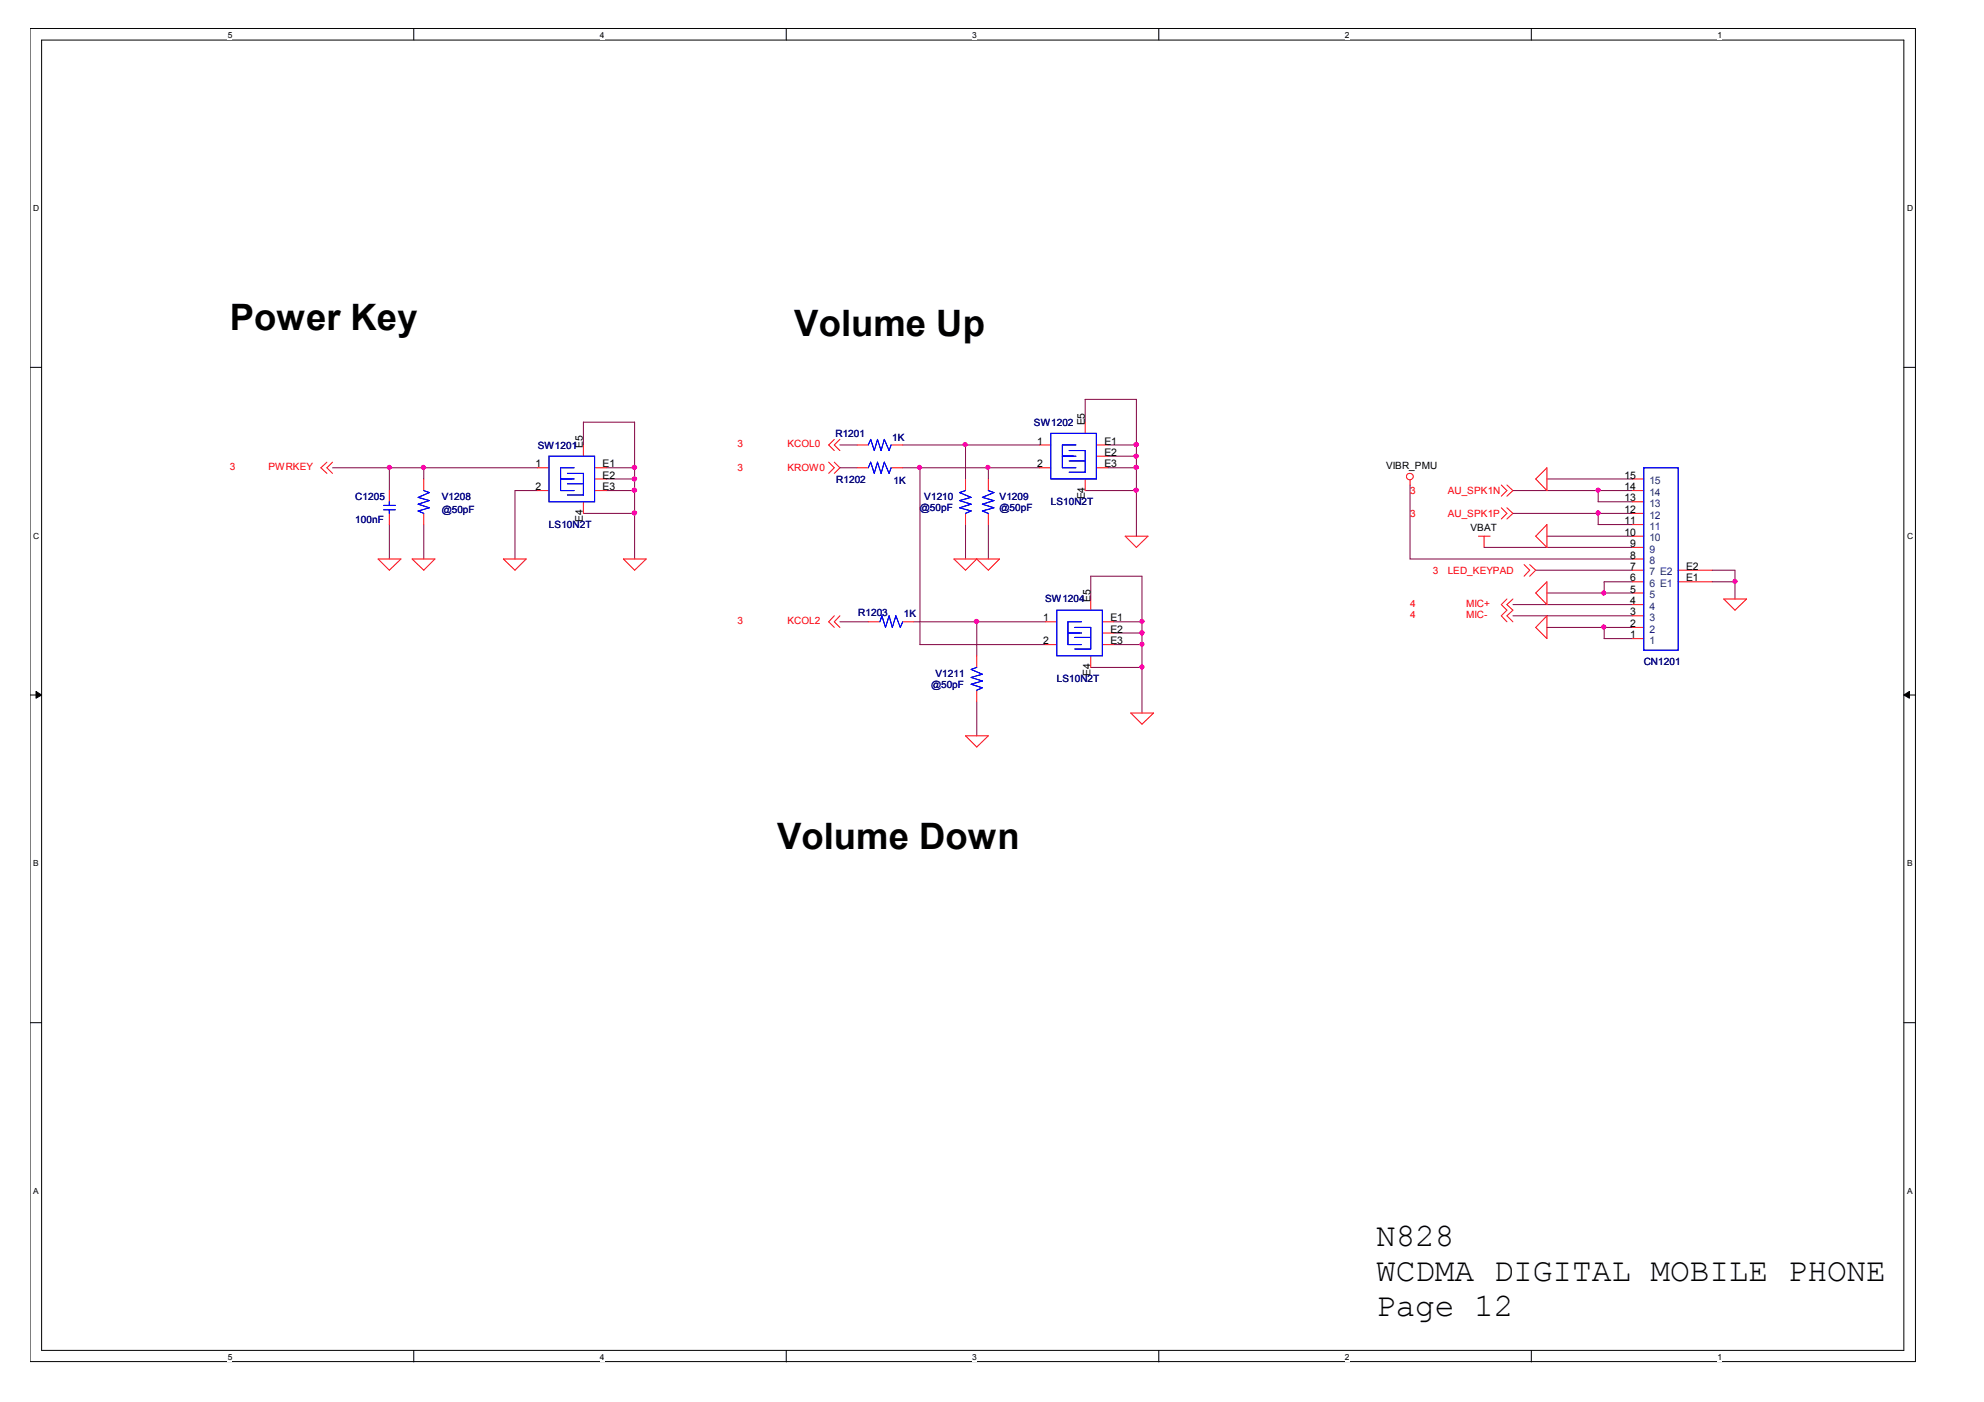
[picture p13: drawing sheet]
<svg xmlns="http://www.w3.org/2000/svg" width="420mm" height="297mm" viewBox="0 0 420 297" stroke-linecap="round" stroke-linejoin="round" font-family="sans-serif">
<defs><g id="words">
<g font-size="7.7">
<text x="48.6" y="69.9">Power Key</text>
<text x="168.1" y="71.1">Volume Up</text>
<text x="164.4" y="179.7">Volume Down</text>
</g>
<g font-size="6.9">
<text x="291.2" y="263.8">N828</text>
<text x="291.2" y="271.1">WCDMA DIGITAL MOBILE PHONE</text>
<text x="291.2" y="278.5">Page 12</text>
</g>
<g font-size="2.2">
<text x="123.4" y="94.8" transform="rotate(-90 123.4 94.8)">E5</text>
<text x="219.5" y="94.1">1</text>
<text x="229.5" y="90" transform="rotate(-90 229.5 90)">E5</text>
<text x="233.7" y="94.1">E1</text>
<text x="113.3" y="98.9">1</text>
<text x="127.5" y="98.9">E1</text>
<text x="127.5" y="101.3">E2</text>
<text x="219.5" y="98.9">2</text>
<text x="233.7" y="96.4">E2</text>
<text x="233.7" y="98.9">E3</text>
<text x="343.7" y="101.3">15</text>
<text x="113.3" y="103.7">2</text>
<text x="127.5" y="103.7">E3</text>
<text x="229.5" y="105.7" transform="rotate(-90 229.5 105.7)">E4</text>
<text x="343.7" y="106.1">13</text>
<text x="343.7" y="103.7">14</text>
<text x="123.4" y="110.5" transform="rotate(-90 123.4 110.5)">E4</text>
<text x="343.7" y="113.4">10</text>
<text x="343.7" y="110.9">11</text>
<text x="343.7" y="108.6">12</text>
<text x="344.9" y="118.2">8</text>
<text x="344.9" y="115.8">9</text>
<text x="344.9" y="125.4">5</text>
<text x="344.9" y="123">6</text>
<text x="344.9" y="120.6">7</text>
<text x="356.8" y="123">E1</text>
<text x="356.8" y="120.6">E2</text>
<text x="220.7" y="131.5">1</text>
<text x="230.7" y="127.4" transform="rotate(-90 230.7 127.4)">E5</text>
<text x="234.9" y="131.5">E1</text>
<text x="344.9" y="130.2">3</text>
<text x="344.9" y="127.9">4</text>
<text x="220.7" y="136.3">2</text>
<text x="234.9" y="133.9">E2</text>
<text x="234.9" y="136.3">E3</text>
<text x="344.9" y="135.1">1</text>
<text x="344.9" y="132.7">2</text>
<text x="230.7" y="143.1" transform="rotate(-90 230.7 143.1)">E4</text>
</g>
<g font-size="2.2" fill="#004080">
<text x="349" y="107.3">13</text>
<text x="349" y="104.9">14</text>
<text x="349" y="102.5">15</text>
<text x="349" y="112.1">11</text>
<text x="349" y="109.7">12</text>
<text x="349" y="119.4">8</text>
<text x="349" y="116.9">9</text>
<text x="349" y="114.6">10</text>
<text x="349" y="124.2">6 E1</text>
<text x="349" y="121.8">7 E2</text>
<text x="349" y="131.4">3</text>
<text x="349" y="129">4</text>
<text x="349" y="126.6">5</text>
<text x="349" y="136.2">1</text>
<text x="349" y="133.9">2</text>
</g>
<g font-size="2.1" fill="#000080">
<text x="113.8" y="94.9">SW1201</text>
<text x="176.8" y="92.5">R1201</text>
<text x="188.8" y="93.2">1K</text>
<text x="218.8" y="90.1">SW1202</text>
<text x="75.2" y="105.8">C1205</text>
<text x="93.5" y="105.8">V1208</text>
<text x="177" y="102.1">R1202</text>
<text x="189.1" y="102.4">1K</text>
<text x="195.6" y="105.8">V1210</text>
<text x="211.5" y="105.8">V1209</text>
<text x="222.3" y="106.9">LS10N2T</text>
<text x="75.2" y="110.6">100nF</text>
<text x="93.5" y="108.6">@50pF</text>
<text x="116.2" y="111.8">LS10N2T</text>
<text x="194.6" y="108.1">@50pF</text>
<text x="211.5" y="108.1">@50pF</text>
<text x="181.6" y="130.3">R1203</text>
<text x="191.3" y="130.6">1K</text>
<text x="221.1" y="127.4">SW1204</text>
<text x="198" y="143.2">V1211</text>
<text x="347.8" y="140.7">CN1201</text>
<text x="197" y="145.6">@50pF</text>
<text x="223.6" y="144.4">LS10N2T</text>
</g>
<g font-size="2.1" fill="#f00">
<text x="156" y="94.7">3</text>
<text x="166.6" y="94.7">KCOL0</text>
<text x="48.6" y="99.5">3</text>
<text x="56.8" y="99.5">PWRKEY</text>
<text x="156" y="99.8">3</text>
<text x="166.6" y="99.8">KROW0</text>
<text x="298.4" y="104.6">3</text>
<text x="306.3" y="104.6">AU_SPK1N</text>
<text x="298.4" y="109.4">3</text>
<text x="306.3" y="109.4">AU_SPK1P</text>
<text x="303.2" y="121.4">3</text>
<text x="306.3" y="121.4">LED_KEYPAD</text>
<text x="298.4" y="128.5">4</text>
<text x="298.4" y="130.8">4</text>
<text x="310.2" y="128.5">MIC+</text>
<text x="310.2" y="130.8">MIC-</text>
<text x="156" y="132">3</text>
<text x="166.6" y="132">KCOL2</text>
</g>
<g font-size="2.1">
<text x="293.3" y="99.2">VIBR_PMU</text>
<text x="311.1" y="112.3">VBAT</text>
</g>
<g font-size="1.8">
<text x="48.2" y="8">5</text>
<text x="126.9" y="8">4</text>
<text x="205.7" y="8">3</text>
<text x="284.6" y="8">2</text>
<text x="363.4" y="8">1</text>
<text x="7" y="44.7">D</text>
<text x="403.5" y="44.7">D</text>
<text x="7" y="114">C</text>
<text x="403.5" y="114">C</text>
<text x="7" y="183.3">B</text>
<text x="403.5" y="183.3">B</text>
<text x="7" y="252.7">A</text>
<text x="403.5" y="252.7">A</text>
<text x="48.2" y="287.7">5</text>
<text x="126.9" y="287.7">4</text>
<text x="205.7" y="287.7">3</text>
<text x="284.6" y="287.7">2</text>
<text x="363.4" y="287.7">1</text>
</g>
</g></defs>
<path d="M6.3 6h399v282.1h-399zM8.8 8.5h394v277.3h-394z" fill="none" stroke="#000" stroke-width=".21"/>
<g fill="#fff">
<path d="M48.2 6.4h.9v2h-.9z"/>
<path d="M48.2 286.1h.9v2h-.9z"/>
</g>
<path d="M87.5 6v2.5M87.5 285.8v2.4" fill="none" stroke="#000" stroke-width=".21"/>
<g fill="#fff">
<path d="M126.9 6.4h.9v2h-.9z"/>
<path d="M126.9 286.1h.9v2h-.9z"/>
</g>
<path d="M166.4 6v2.5M166.4 285.8v2.4" fill="none" stroke="#000" stroke-width=".21"/>
<g fill="#fff">
<path d="M205.7 6.4h1v2h-1z"/>
<path d="M205.7 286.1h1v2h-1z"/>
</g>
<path d="M245.2 6v2.5M245.2 285.8v2.4" fill="none" stroke="#000" stroke-width=".21"/>
<g fill="#fff">
<path d="M284.6 6.4h.9v2h-.9z"/>
<path d="M284.6 286.1h.9v2h-.9z"/>
</g>
<path d="M324 6v2.5M324 285.8v2.4" fill="none" stroke="#000" stroke-width=".21"/>
<g fill="#fff">
<path d="M363.4 6.4h.9v2h-.9z"/>
<path d="M363.4 286.1h.9v2h-.9z"/>
<path d="M7 43.1h1.2v2h-1.2z"/>
<path d="M403.5 43.1h1.2v2h-1.2z"/>
<path d="M7 112.4h1.2v2h-1.2z"/>
<path d="M403.5 112.4h1.2v2h-1.2z"/>
</g>
<path d="M6.3 77.7h2.5M402.8 77.7h2.5" fill="none" stroke="#000" stroke-width=".21"/>
<g fill="#fff">
<path d="M7 181.7h1.1v2h-1.1z"/>
<path d="M403.5 181.7h1.1v2h-1.1z"/>
</g>
<path d="M6.3 147.1h2.5M402.8 147.1h2.5" fill="none" stroke="#000" stroke-width=".21"/>
<g fill="#000" stroke="#000" stroke-width=".21">
<path d="M7.6 146.3l1.2 .8-1.2 .7z" fill-rule="evenodd"/>
<path d="M402.8 147.1l1.2-.8v1.5z" fill-rule="evenodd"/>
</g>
<g fill="#fff">
<path d="M7 251.1h1.1v2h-1.1z"/>
<path d="M403.5 251.1h1.1v2h-1.1z"/>
</g>
<path d="M6.3 216.4h2.5M402.8 216.4h2.5" fill="none" stroke="#000" stroke-width=".21"/>
<g fill="none" stroke="#800040" stroke-width=".21">
<path d="M70.4 99h43.4M82.4 99v4.8M89.7 99v2.4M123.4 94.2v-4.9h10.9v29M128.3 99h6M177.7 99h3.7M177.7 94.2h3.7M191 99h29M191 94.2h29M194.6 99v37.4h26.5M204.3 94.2v7.2M209.1 99v2.4"/>
<path d="M229.6 89.3v-4.8h10.9v29M234.4 99h6.1M234.4 94.2h6.1M234.4 96.5h6.1M82.4 111v7.3M89.7 111v7.3M113.8 103.8h-4.8v14.5M123.4 108.6h10.9M128.3 101.4h6M128.3 103.8h6M204.3 111v7.3M209.1 111v7.3"/>
<path d="M229.6 103.8h10.9M298.4 102.6v15.7h47M314 115.8h31.4M320.1 108.6h25.3M320.1 103.8h25.3M327.3 101.4h18.1M327.3 113.5h18.1M338.2 103.8v2.4h7.2M338.2 108.6v2.4h7.2M177.7 131.6h6M193.4 131.6h27.7M206.7 131.6v7.2"/>
<path d="M230.8 126.8v-4.9h10.8v29M235.6 131.6h6M235.6 134h6M235.6 136.4h6M320.1 127.9h25.3M320.1 130.3h25.3M325 120.7h20.4M327.3 125.5h18.1M327.3 132.8h18.1M339.4 132.8v2.3h6M345.4 123.1h-6v2.4M362.3 120.7h4.8v6.1"/>
<path d="M362.3 123.1h4.8M206.7 148.4v7.3M230.8 141.2h10.8"/>
</g>
<g fill="#f0f" stroke="#f0f" stroke-width=".21">
<circle cx="134.3" cy="101.4" r=".45"/>
<circle cx="82.4" cy="98.9" r=".42"/>
<circle cx="134.3" cy="108.5" r=".45"/>
<circle cx="89.6" cy="98.9" r=".42"/>
<circle cx="134.3" cy="98.9" r=".45"/>
<circle cx="134.3" cy="103.7" r=".45"/>
<circle cx="339.3" cy="132.7" r=".42"/>
<circle cx="367.1" cy="123" r=".42"/>
<circle cx="339.3" cy="125.5" r=".42"/>
<circle cx="338.2" cy="103.7" r=".42"/>
<circle cx="338.2" cy="108.5" r=".42"/>
<circle cx="240.4" cy="96.5" r=".45"/>
<circle cx="240.4" cy="103.7" r=".45"/>
<circle cx="240.4" cy="94.1" r=".45"/>
<circle cx="241.6" cy="133.9" r=".45"/>
<circle cx="241.6" cy="141.1" r=".42"/>
<circle cx="241.6" cy="131.5" r=".42"/>
<circle cx="204.2" cy="94.1" r=".42"/>
<circle cx="209" cy="98.9" r=".42"/>
<circle cx="206.6" cy="131.5" r=".45"/>
<circle cx="241.6" cy="136.3" r=".42"/>
<circle cx="240.4" cy="98.9" r=".45"/>
<circle cx="194.6" cy="98.9" r=".42"/>
</g>
<g fill="none" stroke="#f00" stroke-width=".21">
<path d="M69.2 97.8l-1.3 1.2 1.3 1.2M70.4 97.8l-1.2 1.2 1.2 1.2M113.8 99h2.4M123.4 94.2v2.3M125.8 99h2.5M175.3 97.8l1.2 1.2-1.2 1.2M176.5 97.8l1.2 1.2-1.2 1.2M176.5 93l-1.2 1.2 1.2 1.1M177.7 93l-1.2 1.2 1.2 1.1M181.4 94.2h2.3M181.4 99h2.3M188.6 94.2h2.4"/>
<path d="M188.6 99h2.4M220 94.2h2.3M220 99h2.3M229.6 89.3v2.4M232 94.2h2.4M232 99h2.4M232 96.5h2.4M327.3 99v4.8l-2.3-2.4zM80 118.3h4.8l-2.4 2.4zM82.4 103.8v2.4M82.4 108.6v2.4M87.2 118.3h4.8l-2.3 2.4z"/>
<path d="M89.7 101.4v2.4M89.7 108.6v2.4M106.5 118.3h4.8l-2.3 2.4zM113.8 103.8h2.4M123.4 106.2v2.4M125.8 103.8h2.5M125.8 101.4h2.5M131.9 118.3h4.8l-2.4 2.4zM201.8 118.3h9.7l-2.4 2.4-2.4-2.4-2.4 2.4zM204.3 101.4v2.4M204.3 108.6v2.4M209.1 101.4v2.4"/>
<path d="M209.1 108.6v2.4M229.6 101.4v2.4M238.1 113.5h4.8l-2.4 2.3zM298.4 101.6v1M312.8 113.5h2.5M314 113.5v2.3M317.7 102.6l1.2 1.2-1.2 1.2M317.7 107.5l1.2 1.1-1.2 1.2M318.9 102.6l1.2 1.2-1.2 1.2M318.9 107.5l1.2 1.1-1.2 1.2M322.5 119.5l1.2 1.2-1.2 1.2M323.7 119.5l1.3 1.2-1.3 1.2"/>
<path d="M327.3 111v4.8l-2.3-2.3zM345.4 118.3h2.4M345.4 113.5h2.4M345.4 103.8h2.4M345.4 101.4h2.4M345.4 115.8h2.4M345.4 111h2.4M345.4 108.6h2.4M345.4 106.2h2.4M176.5 130.3l-1.2 1.3 1.2 1.2M177.7 130.3l-1.2 1.3 1.2 1.2M183.7 131.6h2.5"/>
<path d="M191 131.6h2.4M206.7 138.8v2.4M221.1 131.6h2.5M221.1 136.4h2.5M230.8 126.8v2.3M230.8 138.8v2.4M233.3 131.6h2.3M233.3 136.4h2.3M233.3 134h2.3M318.9 126.8l-1.2 1.1 1.2 1.2-1.2 1.2 1.2 1.3M320.1 126.8l-1.2 1.1 1.2 1.2-1.2 1.2 1.2 1.3M325 125.5l2.3-2.4v4.8z"/>
<path d="M327.3 130.3v4.8l-2.3-2.3zM345.4 135.1h2.4M345.4 132.8h2.4M345.4 130.3h2.4M345.4 127.9h2.4M345.4 125.5h2.4M345.4 123.1h2.4M345.4 120.7h2.4M355.1 123.1h7.2M355.1 120.7h7.2M364.7 126.8h4.9l-2.5 2.3zM204.3 155.7h4.8l-2.4 2.4z"/>
<path d="M206.7 146.1v2.3M239.3 150.9h4.8l-2.5 2.4z"/>
<circle cx="298.3" cy="100.9" r=".71"/>
</g>
<g fill="none" stroke="#00f" stroke-width=".21">
<path d="M116.2 96.5h9.6v9.7h-9.6zM121.5 99h-2.9v4.8h2.9M183.7 94.2l.5-1.2 .8 2.3 .7-2.3 .7 2.3 .7-2.3 1 2.3 .5-1.1M183.7 99l.5-1.2 .8 2.4 .7-2.4 .7 2.4 .7-2.4 1 2.4 .5-1.2M222.3 91.7h9.7v9.7h-9.7zM224.8 96.5h2.9M226.2 95.3h3.4v4.6h-3.4M226.2 97.6h3.4M227.7 94.2h-2.9v4.8h2.9M347.8 99h7.3v38.6h-7.3zM81.2 107.9h2.5M81.2 106.9h2.5"/>
<path d="M82.4 106.2v.7M82.4 107.9v.7M89.7 103.8l1.1 .4-2.3 1.1 2.3 .6-2.3 .8 2.3 .8-2.3 .6 1.2 .5M118.6 101.4h2.9M120.1 100.2h3.3v4.5h-3.3M120.1 102.4h3.3M204.3 103.8l-1.3 .4 2.5 1.1-2.5 .6 2.5 .8-2.5 .8 2.5 .6-1.2 .5M209.1 103.8l1.2 .4-2.4 1.1 2.4 .6-2.4 .8 2.4 .8-2.4 .6 1.2 .5M186.2 131.6l.4-1.3 .8 2.5 .7-2.5 .7 2.5 .8-2.5 .9 2.5 .5-1.2M223.6 129.1h9.7v9.7h-9.7zM226 134h2.9M227.4 132.8h3.4v4.5h-3.4"/>
<path d="M227.4 134.9h3.4M228.9 131.6h-2.9v4.8h2.9M206.7 141.2l-1.2 .5 2.4 1-2.4 .7 2.4 .7-2.4 .7 2.4 .8-1.2 .5"/>
</g>
<use href="#words"/>
</svg>
